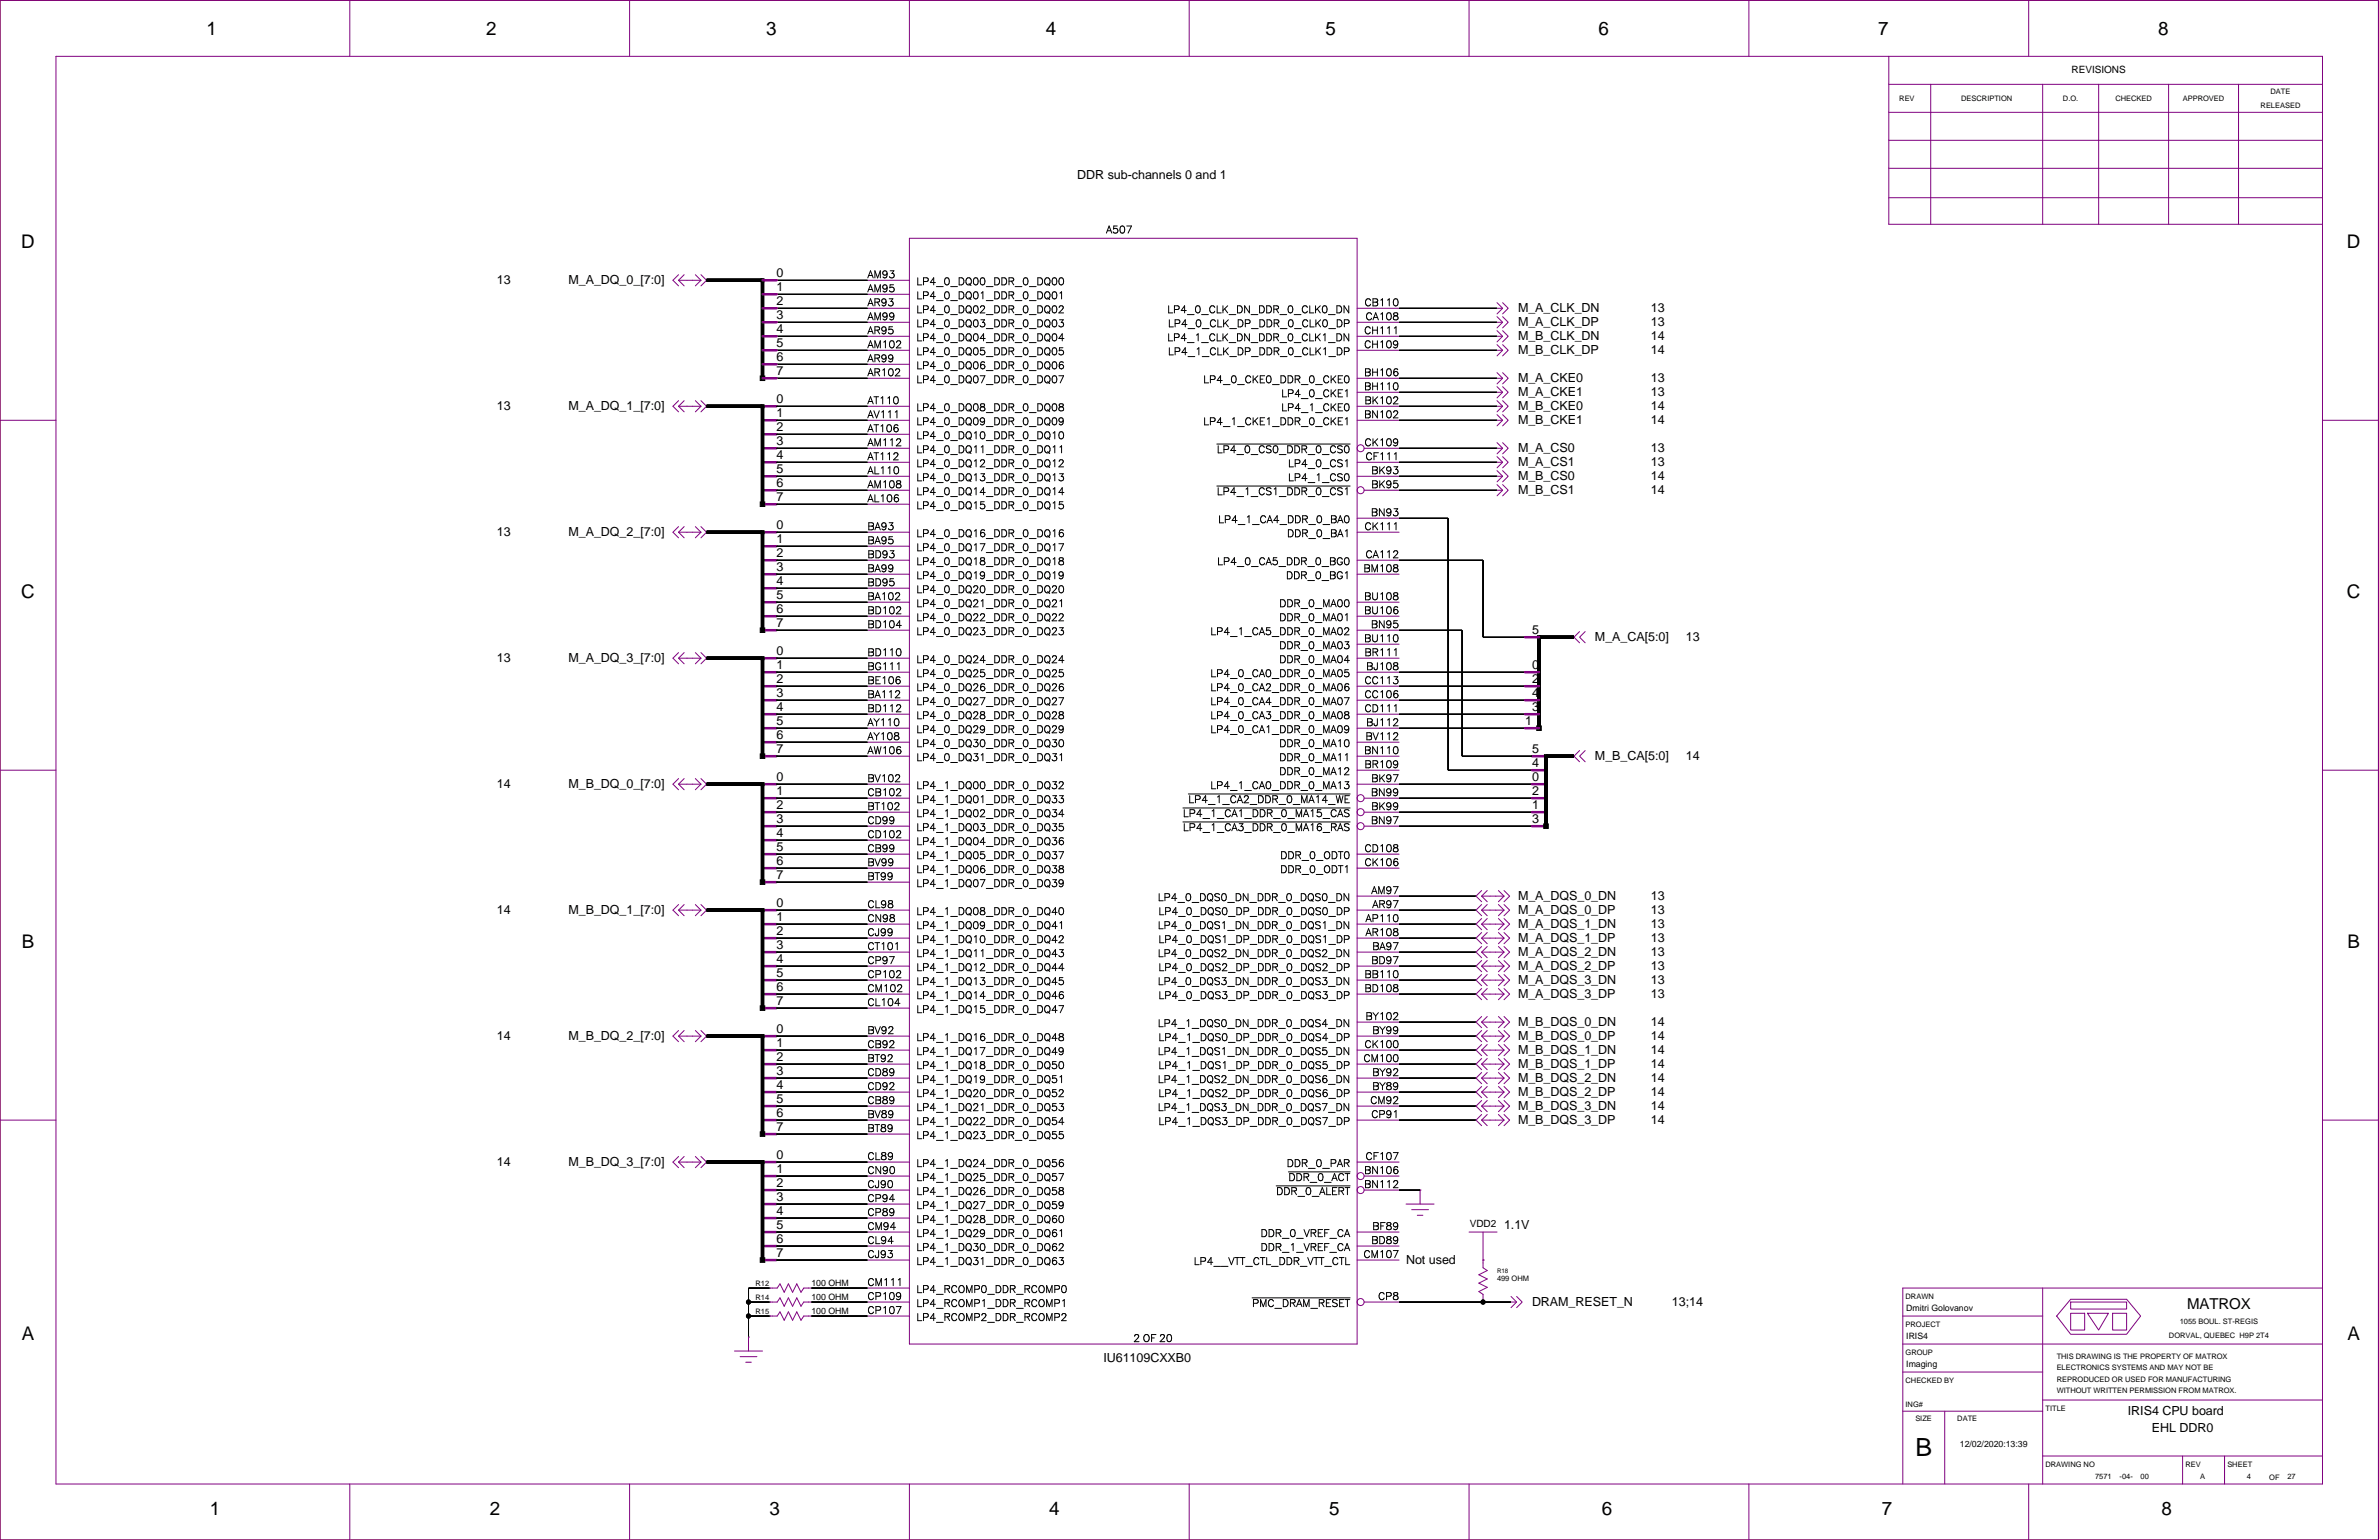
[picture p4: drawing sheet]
<svg xmlns="http://www.w3.org/2000/svg" width="432mm" height="279mm" viewBox="0 0 432 279" stroke-linecap="round" stroke-linejoin="round" font-family="sans-serif">
<defs><g id="words">
<text font-size="4.5" x="347.7" y="264.2">B</text>
<g font-size="3.4">
<text x="37.5" y="6.4">1</text>
<text x="88.2" y="6.4">2</text>
<text x="139" y="6.4">3</text>
<text x="189.8" y="6.4">4</text>
<text x="240.6" y="6.4">5</text>
<text x="290.1" y="6.4">6</text>
<text x="340.9" y="6.4">7</text>
<text x="391.7" y="6.4">8</text>
<text x="3.9" y="45">D</text>
<text x="426" y="45">D</text>
<text x="3.9" y="108.5">C</text>
<text x="426" y="108.5">C</text>
<text x="4" y="172">B</text>
<text x="426.1" y="172">B</text>
<text x="4" y="243.1">A</text>
<text x="426.1" y="243.1">A</text>
<text x="38.1" y="274.9">1</text>
<text x="88.9" y="274.9">2</text>
<text x="139.7" y="274.9">3</text>
<text x="190.5" y="274.9">4</text>
<text x="241.2" y="274.9">5</text>
<text x="290.8" y="274.9">6</text>
<text x="341.6" y="274.9">7</text>
<text x="392.3" y="274.9">8</text>
</g>
<text font-size="2.7" x="397" y="237.5">MATROX</text>
<g font-size="2.3">
<text x="195.5" y="32.6">DDR sub-channels 0 and 1</text>
<text x="90.2" y="51.5">13</text>
<text x="103.2" y="51.5">M_A_DQ_0_[7:0]</text>
<text x="140.9" y="52.9">1</text>
<text x="140.9" y="50.3">0</text>
<text x="140.9" y="58">3</text>
<text x="140.9" y="55.4">2</text>
<text x="275.5" y="56.6">M_A_CLK_DN</text>
<text x="275.5" y="59.1">M_A_CLK_DP</text>
<text x="299.7" y="56.6">13</text>
<text x="299.7" y="59.1">13</text>
<text x="140.9" y="60.5">4</text>
<text x="140.9" y="65.6">6</text>
<text x="140.9" y="63">5</text>
<text x="275.5" y="61.7">M_B_CLK_DN</text>
<text x="275.5" y="64.2">M_B_CLK_DP</text>
<text x="299.7" y="61.7">14</text>
<text x="299.7" y="64.2">14</text>
<text x="140.9" y="68.1">7</text>
<text x="275.5" y="71.8">M_A_CKE1</text>
<text x="275.5" y="69.3">M_A_CKE0</text>
<text x="299.7" y="69.3">13</text>
<text x="299.7" y="71.8">13</text>
<text x="90.2" y="74.4">13</text>
<text x="103.2" y="74.4">M_A_DQ_1_[7:0]</text>
<text x="140.9" y="73.2">0</text>
<text x="140.9" y="75.7">1</text>
<text x="275.5" y="76.9">M_B_CKE1</text>
<text x="275.5" y="74.4">M_B_CKE0</text>
<text x="299.7" y="74.4">14</text>
<text x="299.7" y="76.9">14</text>
<text x="140.9" y="78.3">2</text>
<text x="140.9" y="80.8">3</text>
<text x="140.9" y="83.4">4</text>
<text x="275.5" y="82">M_A_CS0</text>
<text x="299.7" y="82">13</text>
<text x="140.9" y="85.9">5</text>
<text x="140.9" y="88.4">6</text>
<text x="275.5" y="84.5">M_A_CS1</text>
<text x="275.5" y="89.6">M_B_CS1</text>
<text x="275.5" y="87.1">M_B_CS0</text>
<text x="299.7" y="84.5">13</text>
<text x="299.7" y="87.1">14</text>
<text x="299.7" y="89.6">14</text>
<text x="140.9" y="91">7</text>
<text x="90.2" y="97.2">13</text>
<text x="103.2" y="97.2">M_A_DQ_2_[7:0]</text>
<text x="140.9" y="98.6">1</text>
<text x="140.9" y="96">0</text>
<text x="140.9" y="101.1">2</text>
<text x="140.9" y="106.2">4</text>
<text x="140.9" y="103.7">3</text>
<text x="140.9" y="108.7">5</text>
<text x="140.9" y="111.3">6</text>
<text x="140.9" y="113.8">7</text>
<text x="140.9" y="118.9">0</text>
<text x="278.1" y="115.1">5</text>
<text x="289.5" y="116.3">M_A_CA[5:0]</text>
<text x="306" y="116.3">13</text>
<text x="90.2" y="120.1">13</text>
<text x="103.2" y="120.1">M_A_DQ_3_[7:0]</text>
<text x="140.9" y="124">2</text>
<text x="140.9" y="121.4">1</text>
<text x="278.1" y="121.4">0</text>
<text x="278.1" y="124">2</text>
<text x="140.9" y="131.6">5</text>
<text x="140.9" y="126.5">3</text>
<text x="140.9" y="129.1">4</text>
<text x="276.8" y="131.6">1</text>
<text x="278.1" y="126.5">4</text>
<text x="278.1" y="129.1">3</text>
<text x="140.9" y="134.1">6</text>
<text x="140.9" y="136.7">7</text>
<text x="278.1" y="136.7">5</text>
<text x="289.5" y="137.9">M_B_CA[5:0]</text>
<text x="306" y="137.9">14</text>
<text x="90.2" y="142.9">14</text>
<text x="103.2" y="142.9">M_B_DQ_0_[7:0]</text>
<text x="140.9" y="141.8">0</text>
<text x="278.1" y="139.2">4</text>
<text x="278.1" y="141.8">0</text>
<text x="140.9" y="146.8">2</text>
<text x="140.9" y="144.3">1</text>
<text x="140.9" y="149.4">3</text>
<text x="278.1" y="149.4">3</text>
<text x="278.1" y="146.8">1</text>
<text x="278.1" y="144.3">2</text>
<text x="140.9" y="154.5">5</text>
<text x="140.9" y="151.9">4</text>
<text x="140.9" y="157">6</text>
<text x="140.9" y="159.5">7</text>
<text x="90.2" y="165.8">14</text>
<text x="103.2" y="165.8">M_B_DQ_1_[7:0]</text>
<text x="140.9" y="164.6">0</text>
<text x="140.9" y="167.2">1</text>
<text x="275.5" y="163.3">M_A_DQS_0_DN</text>
<text x="275.5" y="165.8">M_A_DQS_0_DP</text>
<text x="299.7" y="163.3">13</text>
<text x="299.7" y="165.8">13</text>
<text x="140.9" y="169.7">2</text>
<text x="140.9" y="172.2">3</text>
<text x="275.5" y="173.4">M_A_DQS_2_DN</text>
<text x="275.5" y="168.3">M_A_DQS_1_DN</text>
<text x="275.5" y="170.9">M_A_DQS_1_DP</text>
<text x="299.7" y="168.3">13</text>
<text x="299.7" y="170.9">13</text>
<text x="299.7" y="173.4">13</text>
<text x="140.9" y="177.3">5</text>
<text x="140.9" y="179.8">6</text>
<text x="140.9" y="174.8">4</text>
<text x="275.5" y="178.5">M_A_DQS_3_DN</text>
<text x="275.5" y="176">M_A_DQS_2_DP</text>
<text x="299.7" y="176">13</text>
<text x="299.7" y="178.5">13</text>
<text x="140.9" y="182.4">7</text>
<text x="275.5" y="181">M_A_DQS_3_DP</text>
<text x="299.7" y="181">13</text>
<text x="90.2" y="188.7">14</text>
<text x="103.2" y="188.7">M_B_DQ_2_[7:0]</text>
<text x="140.9" y="187.5">0</text>
<text x="140.9" y="190">1</text>
<text x="275.5" y="186.1">M_B_DQS_0_DN</text>
<text x="275.5" y="188.7">M_B_DQS_0_DP</text>
<text x="275.5" y="191.2">M_B_DQS_1_DN</text>
<text x="299.7" y="186.1">14</text>
<text x="299.7" y="188.7">14</text>
<text x="299.7" y="191.2">14</text>
<text x="140.9" y="192.5">2</text>
<text x="140.9" y="195.1">3</text>
<text x="140.9" y="197.6">4</text>
<text x="275.5" y="196.3">M_B_DQS_2_DN</text>
<text x="275.5" y="193.7">M_B_DQS_1_DP</text>
<text x="299.7" y="193.7">14</text>
<text x="299.7" y="196.3">14</text>
<text x="140.9" y="202.7">6</text>
<text x="140.9" y="200.2">5</text>
<text x="275.5" y="201.4">M_B_DQS_3_DN</text>
<text x="275.5" y="203.9">M_B_DQS_3_DP</text>
<text x="275.5" y="198.8">M_B_DQS_2_DP</text>
<text x="299.7" y="198.8">14</text>
<text x="299.7" y="201.4">14</text>
<text x="299.7" y="203.9">14</text>
<text x="140.9" y="205.2">7</text>
<text x="90.2" y="211.5">14</text>
<text x="103.2" y="211.5">M_B_DQ_3_[7:0]</text>
<text x="140.9" y="215.4">2</text>
<text x="140.9" y="210.3">0</text>
<text x="140.9" y="212.9">1</text>
<text x="140.9" y="217.9">3</text>
<text x="140.9" y="220.5">4</text>
<text x="140.9" y="223">5</text>
<text x="140.9" y="225.6">6</text>
<text x="273" y="223">1.1V</text>
<text x="140.9" y="228.1">7</text>
<text x="255.2" y="229.4">Not used</text>
<text x="278.1" y="236.9">DRAM_RESET_N</text>
<text x="303.5" y="236.9">13;14</text>
<text x="200.3" y="247.1">IU61109CXXB0</text>
<text x="386.2" y="256.7">IRIS4 CPU board</text>
<text x="390.6" y="259.8">EHL DDR0</text>
</g>
<g font-size="1.8">
<text x="376" y="13.3">REVISIONS</text>
<text x="200.8" y="41.9">A507</text>
<text x="157.4" y="52.6">AM95</text>
<text x="157.4" y="50">AM93</text>
<text x="166.3" y="51.3">LP4_0_DQ00_DDR_0_DQ00</text>
<text x="166.3" y="53.8">LP4_0_DQ01_DDR_0_DQ01</text>
<text x="157.4" y="57.7">AM99</text>
<text x="157.4" y="55.1">AR93</text>
<text x="166.3" y="56.4">LP4_0_DQ02_DDR_0_DQ02</text>
<text x="166.3" y="58.9">LP4_0_DQ03_DDR_0_DQ03</text>
<text x="211.9" y="56.4">LP4_0_CLK_DN_DDR_0_CLK0_DN</text>
<text x="212" y="58.9">LP4_0_CLK_DP_DDR_0_CLK0_DP</text>
<text x="247.7" y="55.1">CB110</text>
<text x="247.8" y="57.7">CA108</text>
<text x="157.4" y="65.3">AR99</text>
<text x="157.4" y="62.7">AM102</text>
<text x="157.4" y="60.2">AR95</text>
<text x="166.3" y="61.5">LP4_0_DQ04_DDR_0_DQ04</text>
<text x="166.3" y="64">LP4_0_DQ05_DDR_0_DQ05</text>
<text x="211.9" y="61.5">LP4_1_CLK_DN_DDR_0_CLK1_DN</text>
<text x="212" y="64">LP4_1_CLK_DP_DDR_0_CLK1_DP</text>
<text x="247.6" y="62.7">CH109</text>
<text x="247.6" y="60.2">CH111</text>
<text x="157.4" y="67.8">AR102</text>
<text x="166.3" y="66.5">LP4_0_DQ06_DDR_0_DQ06</text>
<text x="166.3" y="69.1">LP4_0_DQ07_DDR_0_DQ07</text>
<text x="218.4" y="69.1">LP4_0_CKE0_DDR_0_CKE0</text>
<text x="232.6" y="71.6">LP4_0_CKE1</text>
<text x="247.6" y="70.3">BH110</text>
<text x="247.6" y="67.8">BH106</text>
<text x="157.4" y="78">AT106</text>
<text x="157.4" y="75.4">AV111</text>
<text x="157.4" y="72.9">AT110</text>
<text x="166.3" y="74.2">LP4_0_DQ08_DDR_0_DQ08</text>
<text x="166.3" y="76.7">LP4_0_DQ09_DDR_0_DQ09</text>
<text x="218.4" y="76.7">LP4_1_CKE1_DDR_0_CKE1</text>
<text x="232.6" y="74.2">LP4_1_CKE0</text>
<text x="247.6" y="75.4">BN102</text>
<text x="247.7" y="72.9">BK102</text>
<text x="157.4" y="83">AT112</text>
<text x="157.4" y="80.5">AM112</text>
<text x="166.3" y="79.2">LP4_0_DQ10_DDR_0_DQ10</text>
<text x="166.3" y="81.8">LP4_0_DQ11_DDR_0_DQ11</text>
<text x="220.9" y="81.8">LP4_0_CS0_DDR_0_CS0</text>
<text x="247.7" y="80.5">CK109</text>
<text x="247.8" y="83">CF111</text>
<text x="157.4" y="88.1">AM108</text>
<text x="157.4" y="85.6">AL110</text>
<text x="166.3" y="84.3">LP4_0_DQ12_DDR_0_DQ12</text>
<text x="166.3" y="86.9">LP4_0_DQ13_DDR_0_DQ13</text>
<text x="166.3" y="89.4">LP4_0_DQ14_DDR_0_DQ14</text>
<text x="220.9" y="89.4">LP4_1_CS1_DDR_0_CS1</text>
<text x="233.8" y="84.3">LP4_0_CS1</text>
<text x="233.8" y="86.9">LP4_1_CS0</text>
<text x="248.9" y="88.1">BK95</text>
<text x="248.9" y="85.6">BK93</text>
<text x="157.4" y="95.7">BA93</text>
<text x="157.4" y="90.7">AL106</text>
<text x="166.3" y="91.9">LP4_0_DQ15_DDR_0_DQ15</text>
<text x="221.1" y="94.5">LP4_1_CA4_DDR_0_BA0</text>
<text x="247.7" y="95.7">CK111</text>
<text x="248.8" y="93.2">BN93</text>
<text x="157.4" y="100.8">BD93</text>
<text x="157.4" y="98.3">BA95</text>
<text x="166.3" y="97">LP4_0_DQ16_DDR_0_DQ16</text>
<text x="166.3" y="99.6">LP4_0_DQ17_DDR_0_DQ17</text>
<text x="233.6" y="97">DDR_0_BA1</text>
<text x="247.8" y="100.8">CA112</text>
<text x="157.4" y="105.9">BD95</text>
<text x="157.4" y="103.4">BA99</text>
<text x="166.3" y="102.1">LP4_0_DQ18_DDR_0_DQ18</text>
<text x="166.3" y="104.6">LP4_0_DQ19_DDR_0_DQ19</text>
<text x="166.3" y="107.2">LP4_0_DQ20_DDR_0_DQ20</text>
<text x="220.9" y="102.1">LP4_0_CA5_DDR_0_BG0</text>
<text x="233.4" y="104.6">DDR_0_BG1</text>
<text x="247.5" y="103.4">BM108</text>
<text x="157.4" y="113.5">BD104</text>
<text x="157.4" y="111">BD102</text>
<text x="157.4" y="108.4">BA102</text>
<text x="166.3" y="109.7">LP4_0_DQ21_DDR_0_DQ21</text>
<text x="166.3" y="112.2">LP4_0_DQ22_DDR_0_DQ22</text>
<text x="232.2" y="109.7">DDR_0_MA00</text>
<text x="232.2" y="112.2">DDR_0_MA01</text>
<text x="247.6" y="111">BU106</text>
<text x="247.6" y="108.4">BU108</text>
<text x="248.8" y="113.5">BN95</text>
<text x="157.4" y="118.6">BD110</text>
<text x="166.3" y="114.8">LP4_0_DQ23_DDR_0_DQ23</text>
<text x="166.3" y="119.9">LP4_0_DQ24_DDR_0_DQ24</text>
<text x="219.7" y="114.8">LP4_1_CA5_DDR_0_MA02</text>
<text x="232.2" y="117.3">DDR_0_MA03</text>
<text x="232.2" y="119.9">DDR_0_MA04</text>
<text x="247.6" y="116.1">BU110</text>
<text x="247.7" y="118.6">BR111</text>
<text x="157.4" y="123.7">BE106</text>
<text x="157.4" y="121.1">BG111</text>
<text x="166.3" y="122.4">LP4_0_DQ25_DDR_0_DQ25</text>
<text x="166.3" y="124.9">LP4_0_DQ26_DDR_0_DQ26</text>
<text x="219.7" y="122.4">LP4_0_CA0_DDR_0_MA05</text>
<text x="219.7" y="124.9">LP4_0_CA2_DDR_0_MA06</text>
<text x="247.7" y="123.7">CC113</text>
<text x="248" y="121.1">BJ108</text>
<text x="157.4" y="131.3">AY110</text>
<text x="157.4" y="128.8">BD112</text>
<text x="157.4" y="126.2">BA112</text>
<text x="166.3" y="127.5">LP4_0_DQ27_DDR_0_DQ27</text>
<text x="166.3" y="130">LP4_0_DQ28_DDR_0_DQ28</text>
<text x="219.7" y="130">LP4_0_CA3_DDR_0_MA08</text>
<text x="219.7" y="127.5">LP4_0_CA4_DDR_0_MA07</text>
<text x="247.7" y="126.2">CC106</text>
<text x="247.7" y="128.8">CD111</text>
<text x="248" y="131.3">BJ112</text>
<text x="157.4" y="136.4">AW106</text>
<text x="157.4" y="133.8">AY108</text>
<text x="166.3" y="132.6">LP4_0_DQ29_DDR_0_DQ29</text>
<text x="166.3" y="135.1">LP4_0_DQ30_DDR_0_DQ30</text>
<text x="166.3" y="137.6">LP4_0_DQ31_DDR_0_DQ31</text>
<text x="219.7" y="132.6">LP4_0_CA1_DDR_0_MA09</text>
<text x="232.2" y="135.1">DDR_0_MA10</text>
<text x="232.2" y="137.6">DDR_0_MA11</text>
<text x="247.6" y="136.4">BN110</text>
<text x="247.8" y="133.8">BV112</text>
<text x="157.4" y="144">CB102</text>
<text x="157.4" y="141.5">BV102</text>
<text x="166.3" y="142.7">LP4_1_DQ00_DDR_0_DQ32</text>
<text x="219.7" y="142.7">LP4_1_CA0_DDR_0_MA13</text>
<text x="232.2" y="140.2">DDR_0_MA12</text>
<text x="247.7" y="138.9">BR109</text>
<text x="248.8" y="144">BN99</text>
<text x="248.9" y="141.5">BK97</text>
<text x="157.4" y="149.1">CD99</text>
<text x="157.4" y="146.5">BT102</text>
<text x="166.3" y="145.3">LP4_1_DQ01_DDR_0_DQ33</text>
<text x="166.3" y="147.8">LP4_1_DQ02_DDR_0_DQ34</text>
<text x="214.7" y="147.8">LP4_1_CA1_DDR_0_MA15_CAS</text>
<text x="215.7" y="145.3">LP4_1_CA2_DDR_0_MA14_WE</text>
<text x="248.8" y="149.1">BN97</text>
<text x="248.9" y="146.5">BK99</text>
<text x="157.4" y="154.1">CB99</text>
<text x="157.4" y="151.6">CD102</text>
<text x="166.3" y="150.3">LP4_1_DQ03_DDR_0_DQ35</text>
<text x="166.3" y="152.9">LP4_1_DQ04_DDR_0_DQ36</text>
<text x="166.3" y="155.4">LP4_1_DQ05_DDR_0_DQ37</text>
<text x="214.7" y="150.3">LP4_1_CA3_DDR_0_MA16_RAS</text>
<text x="232.4" y="155.4">DDR_0_ODT0</text>
<text x="247.7" y="154.1">CD108</text>
<text x="157.4" y="159.2">BT99</text>
<text x="157.4" y="156.7">BV99</text>
<text x="166.3" y="158">LP4_1_DQ06_DDR_0_DQ38</text>
<text x="166.3" y="160.5">LP4_1_DQ07_DDR_0_DQ39</text>
<text x="232.4" y="158">DDR_0_ODT1</text>
<text x="247.7" y="156.7">CK106</text>
<text x="248.9" y="161.8">AM97</text>
<text x="157.4" y="166.8">CN98</text>
<text x="157.4" y="164.3">CL98</text>
<text x="166.3" y="165.6">LP4_1_DQ08_DDR_0_DQ40</text>
<text x="210.1" y="163">LP4_0_DQS0_DN_DDR_0_DQS0_DN</text>
<text x="210.3" y="165.6">LP4_0_DQS0_DP_DDR_0_DQS0_DP</text>
<text x="247.8" y="166.8">AP110</text>
<text x="249.1" y="164.3">AR97</text>
<text x="157.4" y="171.9">CT101</text>
<text x="157.4" y="169.4">CJ99</text>
<text x="166.3" y="168.1">LP4_1_DQ09_DDR_0_DQ41</text>
<text x="166.3" y="170.7">LP4_1_DQ10_DDR_0_DQ42</text>
<text x="166.3" y="173.2">LP4_1_DQ11_DDR_0_DQ43</text>
<text x="210.1" y="168.1">LP4_0_DQS1_DN_DDR_0_DQS1_DN</text>
<text x="210.1" y="173.2">LP4_0_DQS2_DN_DDR_0_DQS2_DN</text>
<text x="210.3" y="170.7">LP4_0_DQS1_DP_DDR_0_DQS1_DP</text>
<text x="247.8" y="169.4">AR108</text>
<text x="249.1" y="171.9">BA97</text>
<text x="157.4" y="179.5">CM102</text>
<text x="157.4" y="177">CP102</text>
<text x="157.4" y="174.5">CP97</text>
<text x="166.3" y="175.7">LP4_1_DQ12_DDR_0_DQ44</text>
<text x="166.3" y="178.3">LP4_1_DQ13_DDR_0_DQ45</text>
<text x="210.1" y="178.3">LP4_0_DQS3_DN_DDR_0_DQS3_DN</text>
<text x="210.3" y="175.7">LP4_0_DQS2_DP_DDR_0_DQS2_DP</text>
<text x="247.7" y="179.5">BD108</text>
<text x="247.7" y="177">BB110</text>
<text x="248.9" y="174.5">BD97</text>
<text x="157.4" y="182.1">CL104</text>
<text x="166.3" y="180.8">LP4_1_DQ14_DDR_0_DQ46</text>
<text x="166.3" y="183.4">LP4_1_DQ15_DDR_0_DQ47</text>
<text x="210.1" y="185.9">LP4_1_DQS0_DN_DDR_0_DQS4_DN</text>
<text x="210.3" y="180.8">LP4_0_DQS3_DP_DDR_0_DQS3_DP</text>
<text x="247.8" y="184.6">BY102</text>
<text x="157.4" y="189.7">CB92</text>
<text x="157.4" y="187.2">BV92</text>
<text x="166.3" y="188.4">LP4_1_DQ16_DDR_0_DQ48</text>
<text x="166.3" y="191">LP4_1_DQ17_DDR_0_DQ49</text>
<text x="210.1" y="191">LP4_1_DQS1_DN_DDR_0_DQS5_DN</text>
<text x="210.3" y="188.4">LP4_1_DQS0_DP_DDR_0_DQS4_DP</text>
<text x="247.7" y="189.7">CK100</text>
<text x="249.1" y="187.2">BY99</text>
<text x="157.4" y="197.3">CD92</text>
<text x="157.4" y="194.8">CD89</text>
<text x="157.4" y="192.2">BT92</text>
<text x="166.3" y="193.5">LP4_1_DQ18_DDR_0_DQ50</text>
<text x="166.3" y="196">LP4_1_DQ19_DDR_0_DQ51</text>
<text x="210.1" y="196">LP4_1_DQS2_DN_DDR_0_DQS6_DN</text>
<text x="210.3" y="193.5">LP4_1_DQS1_DP_DDR_0_DQS5_DP</text>
<text x="247.5" y="192.2">CM100</text>
<text x="249.1" y="197.3">BY89</text>
<text x="249.1" y="194.8">BY92</text>
<text x="157.4" y="202.4">BV89</text>
<text x="157.4" y="199.9">CB89</text>
<text x="166.3" y="198.6">LP4_1_DQ20_DDR_0_DQ52</text>
<text x="166.3" y="201.1">LP4_1_DQ21_DDR_0_DQ53</text>
<text x="166.3" y="203.7">LP4_1_DQ22_DDR_0_DQ54</text>
<text x="210.1" y="201.1">LP4_1_DQS3_DN_DDR_0_DQS7_DN</text>
<text x="210.3" y="198.6">LP4_1_DQS2_DP_DDR_0_DQS6_DP</text>
<text x="210.3" y="203.7">LP4_1_DQS3_DP_DDR_0_DQS7_DP</text>
<text x="248.7" y="199.9">CM92</text>
<text x="248.9" y="202.4">CP91</text>
<text x="157.4" y="204.9">BT89</text>
<text x="166.3" y="206.2">LP4_1_DQ23_DDR_0_DQ55</text>
<text x="157.4" y="215.1">CJ90</text>
<text x="157.4" y="212.6">CN90</text>
<text x="157.4" y="210">CL89</text>
<text x="166.3" y="211.3">LP4_1_DQ24_DDR_0_DQ56</text>
<text x="166.3" y="213.8">LP4_1_DQ25_DDR_0_DQ57</text>
<text x="233.5" y="211.3">DDR_0_PAR</text>
<text x="233.8" y="213.8">DDR_0_ACT</text>
<text x="247.6" y="215.1">BN112</text>
<text x="247.6" y="212.6">BN106</text>
<text x="247.8" y="210">CF107</text>
<text x="157.4" y="220.2">CP89</text>
<text x="157.4" y="217.6">CP94</text>
<text x="166.3" y="216.4">LP4_1_DQ26_DDR_0_DQ58</text>
<text x="166.3" y="218.9">LP4_1_DQ27_DDR_0_DQ59</text>
<text x="166.3" y="221.4">LP4_1_DQ28_DDR_0_DQ60</text>
<text x="231.6" y="216.4">DDR_0_ALERT</text>
<text x="157.4" y="227.8">CJ93</text>
<text x="157.4" y="225.3">CL94</text>
<text x="157.4" y="222.7">CM94</text>
<text x="166.3" y="224">LP4_1_DQ29_DDR_0_DQ61</text>
<text x="166.3" y="226.5">LP4_1_DQ30_DDR_0_DQ62</text>
<text x="228.8" y="224">DDR_0_VREF_CA</text>
<text x="228.8" y="226.5">DDR_1_VREF_CA</text>
<text x="247.5" y="227.8">CM107</text>
<text x="248.9" y="225.3">BD89</text>
<text x="249.1" y="222.7">BF89</text>
<text x="266.8" y="222.6">VDD2</text>
<text x="157.4" y="232.9">CM111</text>
<text x="166.3" y="229.1">LP4_1_DQ31_DDR_0_DQ63</text>
<text x="216.7" y="229.1">LP4__VTT_CTL_DDR_VTT_CTL</text>
<text x="157.4" y="237.9">CP107</text>
<text x="157.4" y="235.4">CP109</text>
<text x="166.3" y="234.1">LP4_RCOMP0_DDR_RCOMP0</text>
<text x="166.3" y="236.7">LP4_RCOMP1_DDR_RCOMP1</text>
<text x="166.3" y="239.2">LP4_RCOMP2_DDR_RCOMP2</text>
<text x="227.3" y="236.7">PMC_DRAM_RESET</text>
<text x="250.1" y="235.4">CP8</text>
<text x="205.7" y="243">2 OF 20</text>
</g>
<g font-size="1.6">
<text x="147.3" y="233.3">100 OHM</text>
<text x="147.3" y="235.9">100 OHM</text>
<text x="147.3" y="238.4">100 OHM</text>
<text x="346" y="237.8">Dmitri Golovanov</text>
<text x="346" y="242.9">IRIS4</text>
<text x="346" y="247.9">Imaging</text>
<text x="355.7" y="262.5">12/02/2020:13:39</text>
</g>
<g font-size="1.4">
<text x="412.1" y="17">DATE</text>
<text x="344.7" y="18.2">REV</text>
<text x="356" y="18.2">DESCRIPTION</text>
<text x="374.4" y="18.2">D.O.</text>
<text x="383.9" y="18.2">CHECKED</text>
<text x="396.2" y="18.2">APPROVED</text>
<text x="410.3" y="19.5">RELEASED</text>
<text x="137.1" y="233.4">R12</text>
<text x="271.7" y="232.4">499 OHM</text>
<text x="137.1" y="235.9">R14</text>
<text x="137.1" y="238.5">R15</text>
<text x="345.9" y="235.7">DRAWN</text>
<text x="345.9" y="240.7">PROJECT</text>
<text x="345.9" y="245.8">GROUP</text>
<text x="393.7" y="242.7">DORVAL, QUEBEC H9P 2T4</text>
<text x="395.6" y="240.2">1055 BOUL. ST-REGIS</text>
<text x="345.9" y="250.9">CHECKED BY</text>
<text x="373.3" y="246.6">THIS DRAWING IS THE PROPERTY OF MATROX</text>
<text x="373.3" y="248.6">ELECTRONICS SYSTEMS AND MAY NOT BE</text>
<text x="373.3" y="250.7">REPRODUCED OR USED FOR MANUFACTURING</text>
<text x="345.9" y="255.2">ING#</text>
<text x="347.6" y="257.8">SIZE</text>
<text x="355.3" y="257.8">DATE</text>
<text x="371.3" y="256">TITLE</text>
<text x="373.3" y="252.7">WITHOUT WRITTEN PERMISSION FROM MATROX.</text>
<text x="371.3" y="266.1">DRAWING NO</text>
<text x="380.3" y="268.3">7571</text>
<text x="384.7" y="268.3">-04-</text>
<text x="388.5" y="268.3">00</text>
<text x="396.7" y="266.1">REV</text>
<text x="399.3" y="268.3">A</text>
<text x="404.3" y="266.1">SHEET</text>
<text x="407.8" y="268.3">4</text>
<text x="411.9" y="268.4">OF</text>
<text x="415.2" y="268.3">27</text>
</g>
<text font-size="1.1" x="271.7" y="230.9">R18</text>
</g></defs>
<path d="M0 .1h431.7v279.3h-431.7z" fill="none" stroke="#800000" stroke-width=".18"/>
<g fill="none" stroke="#800080" stroke-width=".18">
<path d="M0 .1h431.7v279.3h-431.7zM10.2 10.2h411.3v259h-411.3zM63.5 .1v10.1M114.3 .1v10.1M165.1 .1v10.1M215.9 .1v10.1M266.6 .1v10.1M317.4 .1v10.1M342.8 15.3h78.7M342.8 10.2v30.5h78.7M350.4 15.3v25.4M368.2 .1v10.1"/>
<path d="M370.8 15.3v25.4M380.9 15.3v25.4M393.6 15.3v25.4M406.3 15.3v25.4M342.8 35.9h78.7M342.8 30.5h78.7M342.8 25.5h78.7M342.8 20.4h78.7M123.2 50.9h4M123.2 49.8l-1.1 1.1 1.1 1M123.2 50.9l1 1M124.2 49.8l-1 1.1"/>
<path d="M126.2 49.8l1 1.1M127.2 49.8l1 1.1-1 1M127.2 50.9l-1 1M128.2 50.9h.1M140.9 50.9h.1M140.9 53.4h.1M140.9 55.9h.1M140.9 58.5h.1M157.4 55.9h7.7M157.4 58.5h7.7M157.4 50.9h7.7M157.4 53.4h7.7"/>
<path d="M165.1 43.2h81.2v200.6h-81.2zM246.3 55.9h7.6M246.3 58.5h7.6M271.7 55.9h.1M271.7 58.5h.1M271.7 54.9l1 1-1 1M271.7 57.5l1 1-1 1M271.7 60l1 1-1 1M271.7 55.9h1M271.7 58.5h1M272.7 54.9l1 1-1 1M272.7 57.5l1 1-1 1"/>
<path d="M272.7 60l1 1-1 1M0 76.2h10.2M123.2 73.7h4M123.2 72.7l-1.1 1 1.1 1M123.2 73.7l1 1M124.2 72.7l-1 1M126.2 72.7l1 1M127.2 72.7l1 1-1 1M127.2 73.7l-1 1M128.2 73.7h.1M140.9 61h.1M140.9 63.5h.1"/>
<path d="M140.9 66.1h.1M140.9 68.6h.1M140.9 73.7h.1M140.9 76.2h.1M140.9 78.8h.1M157.4 76.2h7.7M157.4 68.6h7.7M157.4 61h7.7M157.4 63.5h7.7M157.4 66.1h7.7M157.4 73.7h7.7M157.4 78.8h7.7"/>
<path d="M246.3 76.2h7.6M246.3 68.6h7.6M246.3 71.2h7.6M246.3 61h7.6M246.3 63.5h7.6M246.3 73.7h7.6M271.7 71.2h.1M271.7 68.6h.1M271.7 76.2h.1M271.7 73.7h.1M271.7 61h.1M271.7 63.5h.1"/>
<path d="M271.7 70.2l1 1-1 1M271.7 67.6l1 1-1 1M271.7 75.2l1 1-1 1.1M271.7 72.7l1 1-1 1M271.7 62.5l1 1-1 1.1M271.7 76.2h1M271.7 68.6h1M271.7 71.2h1M271.7 61h1M271.7 63.5h1M271.7 73.7h1M272.7 70.2l1 1-1 1"/>
<path d="M272.7 67.6l1 1-1 1M272.7 75.2l1 1-1 1.1M272.7 72.7l1 1-1 1M272.7 62.5l1 1-1 1.1M421.5 76.2h10.2M123.2 96.6h4M123.2 95.5l-1.1 1.1 1.1 1M123.2 96.6l1 1M124.2 95.5l-1 1.1M126.2 95.5l1 1.1M127.2 95.5l1 1.1-1 1M127.2 96.6l-1 1"/>
<path d="M128.2 96.6h.1M140.9 81.3h.1M140.9 83.9h.1M140.9 86.4h.1M140.9 88.9h.1M140.9 91.5h.1M140.9 96.6h.1M140.9 99.1h.1M157.4 96.6h7.7M157.4 81.3h7.7M157.4 83.9h7.7M157.4 86.4h7.7"/>
<path d="M157.4 88.9h7.7M157.4 91.5h7.7M157.4 99.1h7.7M246.3 96.6h7.6M246.3 83.9h7.6M246.3 86.4h7.6M246.3 94h7.6M247.6 81.3h6.3M247.6 88.9h6.3M271.7 83.9h.1M271.7 81.3h.1M271.7 88.9h.1"/>
<path d="M271.7 86.4h.1M271.7 82.8l1 1.1-1 1M271.7 80.3l1 1-1 1M271.7 87.9l1 1-1 1.1M271.7 85.4l1 1-1 1M271.7 81.3h1M271.7 83.9h1M271.7 86.4h1M271.7 88.9h1M272.7 82.8l1 1.1-1 1M272.7 80.3l1 1-1 1M272.7 87.9l1 1-1 1.1"/>
<path d="M272.7 85.4l1 1-1 1M123.2 119.4h4M123.2 118.4l-1.1 1 1.1 1M123.2 119.4l1 1M124.2 118.4l-1 1M126.2 118.4l1 1M127.2 118.4l1 1-1 1M127.2 119.4l-1 1M128.2 119.4h.1M140.9 101.6h.1M140.9 104.2h.1M140.9 106.7h.1"/>
<path d="M140.9 109.3h.1M140.9 111.8h.1M140.9 114.3h.1M140.9 119.4h.1M157.4 104.2h7.7M157.4 109.3h7.7M157.4 111.8h7.7M157.4 119.4h7.7M157.4 101.6h7.7M157.4 106.7h7.7M157.4 114.3h7.7M246.3 104.2h7.6"/>
<path d="M246.3 109.3h7.6M246.3 111.8h7.6M246.3 116.9h7.6M246.3 119.4h7.6M246.3 101.6h7.6M246.3 114.3h7.6M276.8 115.6h.1M285.7 115.6h.1M286.7 114.6l-1 1 1 1M287.7 114.6l-1 1 1 1M0 139.7h10.2M140.9 122h.1"/>
<path d="M140.9 124.5h.1M140.9 127h.1M140.9 129.6h.1M140.9 132.1h.1M140.9 134.7h.1M140.9 137.2h.1M157.4 134.7h7.7M157.4 137.2h7.7M157.4 122h7.7M157.4 132.1h7.7M157.4 124.5h7.7M157.4 129.6h7.7"/>
<path d="M157.4 127h7.7M246.3 139.7h7.6M246.3 134.7h7.6M246.3 137.2h7.6M246.3 122h7.6M246.3 132.1h7.6M246.3 124.5h7.6M246.3 129.6h7.6M246.3 127h7.6M276.8 127h.1M276.8 129.6h.1M276.8 124.5h.1"/>
<path d="M276.8 132.1h.1M276.8 122h.1M278.1 137.2h.1M278.1 139.7h.1M285.7 137.2h.1M286.7 136.2l-1 1 1 1M287.7 136.2l-1 1 1 1M421.5 139.7h10.2M123.2 142.3h4M123.2 141.3l-1.1 1 1.1 1M123.2 142.3l1 1M124.2 141.3l-1 1"/>
<path d="M126.2 141.3l1 1M127.2 141.3l1 1-1 1M127.2 142.3l-1 1M128.2 142.3h.1M140.9 142.3h.1M140.9 144.8h.1M140.9 147.3h.1M140.9 149.9h.1M140.9 152.4h.1M140.9 155h.1M140.9 157.5h.1M157.4 155h7.7"/>
<path d="M157.4 157.5h7.7M157.4 142.3h7.7M157.4 147.3h7.7M157.4 144.8h7.7M157.4 149.9h7.7M157.4 152.4h7.7M246.3 155h7.6M246.3 157.5h7.6M246.3 142.3h7.6M247.6 147.3h6.3M247.6 144.8h6.3M247.6 149.9h6.3"/>
<path d="M278.1 149.9h.1M278.1 144.8h.1M278.1 147.3h.1M278.1 142.3h.1M123.2 165.1h4M123.2 164.1l-1.1 1 1.1 1M123.2 165.1l1 1M124.2 164.1l-1 1M126.2 164.1l1 1M127.2 164.1l1 1-1 1M127.2 165.1l-1 1M128.2 165.1h.1"/>
<path d="M140.9 160h.1M140.9 165.1h.1M140.9 167.7h.1M140.9 170.2h.1M140.9 172.7h.1M140.9 175.3h.1M140.9 177.8h.1M157.4 165.1h7.7M157.4 167.7h7.7M157.4 170.2h7.7M157.4 172.7h7.7M157.4 175.3h7.7"/>
<path d="M157.4 177.8h7.7M157.4 160h7.7M246.3 162.6h7.6M246.3 165.1h7.6M246.3 167.7h7.6M246.3 170.2h7.6M246.3 172.7h7.6M246.3 175.3h7.6M246.3 177.8h7.6M267.9 162.6h.1M267.9 165.1h.1M267.9 177.8h.1"/>
<path d="M267.9 172.7h.1M267.9 175.3h.1M267.9 167.7h.1M267.9 170.2h.1M268.9 162.6h4.1M268.9 165.1h4.1M268.9 167.7h4.1M268.9 170.2h4.1M268.9 172.7h4.1M268.9 175.3h4.1M268.9 177.8h4.1M268.9 161.6l-1 1 1 1"/>
<path d="M268.9 162.6l1 1M268.9 166.6l-1 1.1 1 1M268.9 164.1l-1 1 1 1M268.9 165.1l1 1M268.9 169.2l-1 1 1 1M268.9 176.8l-1 1 1 1M268.9 177.8l1 1M268.9 172.7l1 1.1M268.9 171.7l-1 1 1 1.1M268.9 179.3l-1 1.1 1 1M268.9 174.3l-1 1 1 1M268.9 167.7l1 1"/>
<path d="M268.9 175.3l1 1M268.9 170.2l1 1M269.9 161.6l-1 1M269.9 166.6l-1 1.1M269.9 164.1l-1 1M269.9 169.2l-1 1M269.9 176.8l-1 1M269.9 179.3l-1 1.1M269.9 171.7l-1 1M269.9 174.3l-1 1M272 166.6l1 1.1M272 161.6l1 1"/>
<path d="M272 169.2l1 1M272 164.1l1 1M272 176.8l1 1M272 179.3l1 1.1M272 171.7l1 1M272 174.3l1 1M273 161.6l1 1-1 1M273 162.6l-1 1M273 169.2l1 1-1 1M273 164.1l1 1-1 1M273 165.1l-1 1M273 172.7l-1 1.1"/>
<path d="M273 171.7l1 1-1 1.1M273 176.8l1 1-1 1M273 177.8l-1 1M273 175.3l-1 1M273 174.3l1 1-1 1M273 179.3l1 1.1-1 1M273 167.7l-1 1M273 166.6l1 1.1-1 1M273 170.2l-1 1M123.2 188h4M123.2 187l-1.1 1 1.1 1M123.2 188l1 1"/>
<path d="M124.2 187l-1 1M126.2 187l1 1M127.2 187l1 1-1 1M127.2 188l-1 1M128.2 188h.1M140.9 180.4h.1M140.9 182.9h.1M140.9 188h.1M140.9 190.5h.1M140.9 193.1h.1M140.9 195.6h.1M140.9 198.1h.1"/>
<path d="M157.4 180.4h7.7M157.4 182.9h7.7M157.4 188h7.7M157.4 190.5h7.7M157.4 193.1h7.7M157.4 195.6h7.7M157.4 198.1h7.7M246.3 180.4h7.6M246.3 188h7.6M246.3 190.5h7.6M246.3 193.1h7.6M246.3 195.6h7.6"/>
<path d="M246.3 198.1h7.6M246.3 185.4h7.6M267.9 180.4h.1M267.9 185.4h.1M267.9 188h.1M267.9 195.6h.1M267.9 198.1h.1M267.9 190.5h.1M267.9 193.1h.1M268.9 180.4h4.1M268.9 188h4.1M268.9 190.5h4.1"/>
<path d="M268.9 193.1h4.1M268.9 195.6h4.1M268.9 198.1h4.1M268.9 185.4h4.1M268.9 180.4l1 1M268.9 184.4l-1 1 1 1.1M268.9 185.4l1 1.1M268.9 189.5l-1 1 1 1M268.9 187l-1 1 1 1M268.9 188l1 1M268.9 192l-1 1.1 1 1M268.9 199.7l-1 1 1 1"/>
<path d="M268.9 194.6l-1 1 1 1M268.9 198.1l1 1.1M268.9 197.1l-1 1 1 1.1M268.9 195.6l1 1M268.9 190.5l1 1M268.9 193.1l1 1M269.9 184.4l-1 1M269.9 189.5l-1 1M269.9 187l-1 1M269.9 192l-1 1.1M269.9 199.7l-1 1M269.9 194.6l-1 1"/>
<path d="M269.9 197.1l-1 1M272 184.4l1 1M272 189.5l1 1M272 187l1 1M272 199.7l1 1M272 194.6l1 1M272 197.1l1 1M272 192l1 1.1M273 184.4l1 1-1 1.1M273 180.4l-1 1M273 189.5l1 1-1 1M273 185.4l-1 1.1"/>
<path d="M273 192l1 1.1-1 1M273 187l1 1-1 1M273 188l-1 1M273 195.6l-1 1M273 194.6l1 1-1 1M273 199.7l1 1-1 1M273 198.1l-1 1.1M273 197.1l1 1-1 1.1M273 190.5l-1 1M273 193.1l-1 1M0 203.2h10.2M123.2 210.8h4"/>
<path d="M123.2 209.8l-1.1 1 1.1 1.1M123.2 210.8l1 1.1M124.2 209.8l-1 1M126.2 209.8l1 1M127.2 209.8l1 1-1 1.1M127.2 210.8l-1 1.1M128.2 210.8h.1M140.9 200.7h.1M140.9 203.2h.1M140.9 205.8h.1M140.9 210.8h.1M140.9 213.4h.1"/>
<path d="M140.9 215.9h.1M140.9 218.5h.1M157.4 203.2h7.7M157.4 213.4h7.7M157.4 215.9h7.7M157.4 210.8h7.7M157.4 200.7h7.7M157.4 205.8h7.7M157.4 218.5h7.7M246.3 203.2h7.6M246.3 210.8h7.6M246.3 200.7h7.6"/>
<path d="M247.6 213.4h6.3M247.6 215.9h6.3M255.2 218.5h5.1M256.2 219.5h3.1M257.8 215.9h.1M257.8 215.9v2.6M267.9 200.7h.1M267.9 203.2h.1M268.9 203.2h4.1M268.9 200.7h4.1M268.9 200.7l1 1M268.9 202.2l-1 1 1 1"/>
<path d="M268.9 203.2l1 1M269.9 202.2l-1 1M272 202.2l1 1M273 200.7l-1 1M273 202.2l1 1-1 1M273 203.2l-1 1M421.5 203.2h10.2M139.7 233.7h.1M139.7 236.2h.1M139.7 238.8h.1M139.7 238.8h1.4l.5-.8 .7 1.5 .8-1.5 .8 1.5 .7-1.5 .8 1.5 .5-.7h1.4M139.7 233.7h1.4l.5-.8 .7 1.6 .8-1.6 .8 1.6 .7-1.6 .8 1.6 .5-.8h1.4"/>
<path d="M139.7 236.2h1.4l.5-.7 .7 1.5 .8-1.5 .8 1.5 .7-1.5 .8 1.5 .5-.8h1.4M140.9 221h.1M140.9 223.5h.1M140.9 226.1h.1M140.9 228.6h.1M147.3 233.7h.1M147.3 236.2h.1M147.3 238.8h.1M157.4 238.8h7.7M157.4 233.7h7.7M157.4 223.5h7.7M157.4 226.1h7.7"/>
<path d="M157.4 228.6h7.7M157.4 221h7.7M157.4 236.2h7.7M246.3 223.5h7.6M246.3 226.1h7.6M246.3 228.6h7.6M247.6 236.2h6.3M257.2 220.5h1.1M266.6 223.5h5.1M269.2 236.2h.1M269.2 228.6h.1M269.2 223.5v6.5l.7 .5-1.5 .8 1.5 .7-1.5 .8 1.5 .8-1.5 .7 .8 .5v1.4"/>
<path d="M274.3 236.2h.1M274.3 235.2l1 1-1 1M274.3 236.2h1M275.3 235.2l1 1-1 1M345.4 238.8h25.4M370.8 233.7v35.5M375.8 238.3h2.6v3h-2.6zM375.8 236.2h10.2v1.3h-10.2zM375.8 235.7h10.2l2.5 3.1-2.5 3.3h-10.2l-2.5-3.3zM378.9 238.3h3.8l-1.8 3zM383.5 238.3h2.5v3h-2.5zM421.5 233.7h-76.1v35.5"/>
<path d="M133.3 245.1h5.1M134.3 246.1h3.1M135.4 247.1h1M135.9 242.6h.1M135.9 242.6v2.5M345.4 256h25.4M345.4 248.9h25.4M345.4 243.8h76.1M353 256v13.2M370.8 254h50.7M63.5 269.2v10.2M114.3 269.2v10.2"/>
<path d="M165.1 269.2v10.2M215.9 269.2v10.2M266.6 269.2v10.2M317.4 269.2v10.2M368.2 269.2v10.2M370.8 264.2h50.7M396.1 264.2v5M403.8 264.2v5"/>
<circle cx="247" cy="88.9" r=".63"/>
<circle cx="247" cy="81.3" r=".63"/>
<circle cx="247" cy="149.9" r=".63"/>
<circle cx="247" cy="147.4" r=".63"/>
<circle cx="247" cy="144.8" r=".63"/>
<circle cx="247" cy="215.9" r=".63"/>
<circle cx="247" cy="213.4" r=".63"/>
<circle cx="247" cy="236.2" r=".63"/>
</g>
<g fill="none" stroke="#000" stroke-width=".18">
<path d="M140.9 50.9h16.5M140.9 53.4h16.5M140.9 55.9h16.5M140.9 58.5h16.5M253.9 55.9h17.8M253.9 58.5h17.8M140.9 61h16.5M140.9 63.5h16.5M140.9 66.1h16.5M140.9 68.6h16.5M140.9 73.7h16.5M140.9 76.2h16.5"/>
<path d="M140.9 78.8h16.5M253.9 61h17.8M253.9 63.5h17.8M253.9 68.6h17.8M253.9 73.7h17.8M253.9 76.2h17.8M253.9 71.2h17.8M140.9 81.3h16.5M140.9 83.9h16.5M140.9 86.4h16.5M140.9 88.9h16.5M140.9 91.5h16.5"/>
<path d="M140.9 96.6h16.5M140.9 99.1h16.5M220.9 80.6h24.2M220.9 88.2h24.2M253.9 81.3h17.8M253.9 83.9h17.8M253.9 86.4h17.8M253.9 88.9h17.8M253.9 94h8.9v45.7h15.3M140.9 101.6h16.5M140.9 104.2h16.5M140.9 106.7h16.5"/>
<path d="M140.9 109.3h16.5M140.9 111.8h16.5M140.9 114.3h16.5M140.9 119.4h16.5M253.9 101.6h15.3v14h7.6M253.9 114.3h11.5v22.9h12.7M140.9 122h16.5M140.9 124.5h16.5M140.9 127h16.5M140.9 129.6h16.5M140.9 132.1h16.5M140.9 134.7h16.5"/>
<path d="M140.9 137.2h16.5M253.9 122h22.9M253.9 124.5h22.9M253.9 127h22.9M253.9 129.6h22.9M253.9 132.1h22.9M140.9 142.3h16.5M140.9 144.8h16.5M140.9 147.3h16.5M140.9 149.9h16.5M140.9 152.4h16.5M140.9 155h16.5"/>
<path d="M140.9 157.5h16.5M214.7 146.6h30.4M214.7 149.1h30.4M215.7 144h29.4M253.9 142.3h24.2M253.9 144.8h24.2M253.9 147.3h24.2M253.9 149.9h24.2M140.9 160h16.5M140.9 165.1h16.5M140.9 167.7h16.5M140.9 170.2h16.5"/>
<path d="M140.9 172.7h16.5M140.9 175.3h16.5M140.9 177.8h16.5M253.9 165.1h14M253.9 167.7h14M253.9 170.2h14M253.9 172.7h14M253.9 175.3h14M253.9 177.8h14M253.9 162.6h14M140.9 180.4h16.5M140.9 182.9h16.5"/>
<path d="M140.9 188h16.5M140.9 190.5h16.5M140.9 193.1h16.5M140.9 195.6h16.5M140.9 198.1h16.5M253.9 180.4h14M253.9 188h14M253.9 190.5h14M253.9 193.1h14M253.9 195.6h14M253.9 198.1h14M253.9 185.4h14"/>
<path d="M140.9 200.7h16.5M140.9 203.2h16.5M140.9 205.8h16.5M140.9 210.8h16.5M140.9 213.4h16.5M140.9 215.9h16.5M140.9 218.5h16.5M231.6 215.2h13.5M233.9 212.6h11.2M253.9 200.7h14M253.9 203.2h14M253.9 215.9h3.9"/>
<path d="M135.9 236.2h3.8M135.9 238.8h3.8M139.7 233.7h-3.8v8.9M140.9 221h16.5M140.9 223.5h16.5M140.9 226.1h16.5M140.9 228.6h16.5M147.3 236.2h10.1M147.3 233.7h10.1M147.3 238.8h10.1M227.3 235.5h17.8M253.9 236.2h20.4"/>
<path d="M269.2 236.2h.1M269.2 228.6h.1"/>
<circle cx="135.9" cy="236.2" r=".38"/>
<circle cx="135.9" cy="238.8" r=".38"/>
<circle cx="269.2" cy="236.2" r=".38"/>
</g>
<g fill="#000" stroke="#000" stroke-width=".6">
<path d="M128.2 50.9h10.2z" fill-rule="evenodd"/>
<path d="M138.4 50.9v17.7z" fill-rule="evenodd"/>
<path d="M128.2 73.7h10.2z" fill-rule="evenodd"/>
<path d="M138.4 73.7v17.8z" fill-rule="evenodd"/>
<path d="M128.2 96.6h10.2z" fill-rule="evenodd"/>
<path d="M138.4 96.6v17.7z" fill-rule="evenodd"/>
<path d="M128.2 119.4h10.2z" fill-rule="evenodd"/>
<path d="M138.4 119.4v17.8z" fill-rule="evenodd"/>
<path d="M279.3 115.6v16.5z" fill-rule="evenodd"/>
<path d="M279.3 115.6h6.4z" fill-rule="evenodd"/>
<path d="M280.6 137.2v12.7z" fill-rule="evenodd"/>
<path d="M280.6 137.2h5.1z" fill-rule="evenodd"/>
<path d="M128.2 142.3h10.2z" fill-rule="evenodd"/>
<path d="M138.4 142.3v17.7z" fill-rule="evenodd"/>
<path d="M128.2 165.1h10.2z" fill-rule="evenodd"/>
<path d="M138.4 165.1v17.8z" fill-rule="evenodd"/>
<path d="M128.2 188h10.2z" fill-rule="evenodd"/>
<path d="M138.4 188v17.8z" fill-rule="evenodd"/>
<path d="M128.2 210.8h10.2z" fill-rule="evenodd"/>
<path d="M138.4 210.8v17.8z" fill-rule="evenodd"/>
</g>
<path d="M128.2 50.9h10.2v17.7M128.2 73.7h10.2v17.8M128.2 96.6h10.2v17.7M128.2 119.4h10.2v17.8M285.7 115.6h-6.4v16.5M285.7 137.2h-5.1v12.7M128.2 142.3h10.2v17.7M128.2 165.1h10.2v17.8M128.2 188h10.2v17.8M128.2 210.8h10.2v17.8" fill="none" stroke="#000" stroke-width=".6"/>
<g fill="#000" stroke="#000" stroke-width=".18">
<path d="M138.1 50.6h.6v.5h-.6z" fill-rule="evenodd"/>
<path d="M140.9 50.9h16.5z" fill-rule="evenodd"/>
<path d="M140.9 53.4h16.5z" fill-rule="evenodd"/>
<path d="M140.9 55.9h16.5z" fill-rule="evenodd"/>
<path d="M140.9 58.5h16.5z" fill-rule="evenodd"/>
<path d="M253.9 55.9h17.8z" fill-rule="evenodd"/>
<path d="M253.9 58.5h17.8z" fill-rule="evenodd"/>
<path d="M138 68.2h.8v.8h-.8z" fill-rule="evenodd"/>
<path d="M138.1 73.4h.6v.6h-.6z" fill-rule="evenodd"/>
<path d="M140.9 61h16.5z" fill-rule="evenodd"/>
<path d="M140.9 63.5h16.5z" fill-rule="evenodd"/>
<path d="M140.9 66.1h16.5z" fill-rule="evenodd"/>
<path d="M140.9 68.6h16.5z" fill-rule="evenodd"/>
<path d="M140.9 73.7h16.5z" fill-rule="evenodd"/>
<path d="M140.9 76.2h16.5z" fill-rule="evenodd"/>
<path d="M140.9 78.8h16.5z" fill-rule="evenodd"/>
<path d="M253.9 71.2h17.8z" fill-rule="evenodd"/>
<path d="M253.9 68.6h17.8z" fill-rule="evenodd"/>
<path d="M253.9 76.2h17.8z" fill-rule="evenodd"/>
<path d="M253.9 73.7h17.8z" fill-rule="evenodd"/>
<path d="M253.9 61h17.8z" fill-rule="evenodd"/>
<path d="M253.9 63.5h17.8z" fill-rule="evenodd"/>
<path d="M138 91.1h.8v.8h-.8z" fill-rule="evenodd"/>
<path d="M138.1 96.3h.6v.5h-.6z" fill-rule="evenodd"/>
<path d="M140.9 81.3h16.5z" fill-rule="evenodd"/>
<path d="M140.9 83.9h16.5z" fill-rule="evenodd"/>
<path d="M140.9 86.4h16.5z" fill-rule="evenodd"/>
<path d="M140.9 88.9h16.5z" fill-rule="evenodd"/>
<path d="M140.9 91.5h16.5z" fill-rule="evenodd"/>
<path d="M140.9 96.6h16.5z" fill-rule="evenodd"/>
<path d="M140.9 99.1h16.5z" fill-rule="evenodd"/>
<path d="M253.9 94h8.9z" fill-rule="evenodd"/>
<path d="M262.8 94v45.7z" fill-rule="evenodd"/>
<path d="M253.9 83.9h17.8z" fill-rule="evenodd"/>
<path d="M253.9 81.3h17.8z" fill-rule="evenodd"/>
<path d="M253.9 88.9h17.8z" fill-rule="evenodd"/>
<path d="M253.9 86.4h17.8z" fill-rule="evenodd"/>
<path d="M138 113.9h.8v.9h-.8z" fill-rule="evenodd"/>
<path d="M138.1 119.1h.6v.6h-.6z" fill-rule="evenodd"/>
<path d="M140.9 101.6h16.5z" fill-rule="evenodd"/>
<path d="M140.9 104.2h16.5z" fill-rule="evenodd"/>
<path d="M140.9 106.7h16.5z" fill-rule="evenodd"/>
<path d="M140.9 109.3h16.5z" fill-rule="evenodd"/>
<path d="M140.9 111.8h16.5z" fill-rule="evenodd"/>
<path d="M140.9 114.3h16.5z" fill-rule="evenodd"/>
<path d="M140.9 119.4h16.5z" fill-rule="evenodd"/>
<path d="M253.9 114.3h11.5z" fill-rule="evenodd"/>
<path d="M265.4 114.3v22.9z" fill-rule="evenodd"/>
<path d="M269.2 101.6v14z" fill-rule="evenodd"/>
<path d="M253.9 101.6h15.3z" fill-rule="evenodd"/>
<path d="M269.2 115.6h7.6z" fill-rule="evenodd"/>
<path d="M279.1 115.3h.5v.6h-.5z" fill-rule="evenodd"/>
<path d="M138 136.8h.8v.8h-.8z" fill-rule="evenodd"/>
<path d="M140.9 122h16.5z" fill-rule="evenodd"/>
<path d="M140.9 124.5h16.5z" fill-rule="evenodd"/>
<path d="M140.9 127h16.5z" fill-rule="evenodd"/>
<path d="M140.9 129.6h16.5z" fill-rule="evenodd"/>
<path d="M140.9 132.1h16.5z" fill-rule="evenodd"/>
<path d="M140.9 134.7h16.5z" fill-rule="evenodd"/>
<path d="M140.9 137.2h16.5z" fill-rule="evenodd"/>
<path d="M253.9 122h22.9z" fill-rule="evenodd"/>
<path d="M253.9 124.5h22.9z" fill-rule="evenodd"/>
<path d="M253.9 127h22.9z" fill-rule="evenodd"/>
<path d="M253.9 129.6h22.9z" fill-rule="evenodd"/>
<path d="M253.9 132.1h22.9z" fill-rule="evenodd"/>
<path d="M262.8 139.7h15.3z" fill-rule="evenodd"/>
<path d="M265.4 137.2h12.7z" fill-rule="evenodd"/>
<path d="M278.9 131.7h.8v.8h-.8z" fill-rule="evenodd"/>
<path d="M280.3 136.9h.6v.6h-.6z" fill-rule="evenodd"/>
<path d="M138.1 142h.6v.6h-.6z" fill-rule="evenodd"/>
<path d="M140.9 142.3h16.5z" fill-rule="evenodd"/>
<path d="M140.9 144.8h16.5z" fill-rule="evenodd"/>
<path d="M140.9 147.3h16.5z" fill-rule="evenodd"/>
<path d="M140.9 149.9h16.5z" fill-rule="evenodd"/>
<path d="M140.9 152.4h16.5z" fill-rule="evenodd"/>
<path d="M140.9 155h16.5z" fill-rule="evenodd"/>
<path d="M140.9 157.5h16.5z" fill-rule="evenodd"/>
<path d="M253.9 142.3h24.2z" fill-rule="evenodd"/>
<path d="M253.9 144.8h24.2z" fill-rule="evenodd"/>
<path d="M253.9 147.3h24.2z" fill-rule="evenodd"/>
<path d="M253.9 149.9h24.2z" fill-rule="evenodd"/>
<path d="M280.2 149.5h.8v.8h-.8z" fill-rule="evenodd"/>
<path d="M138 159.6h.8v.9h-.8z" fill-rule="evenodd"/>
<path d="M138.1 164.8h.6v.6h-.6z" fill-rule="evenodd"/>
<path d="M140.9 160h16.5z" fill-rule="evenodd"/>
<path d="M140.9 165.1h16.5z" fill-rule="evenodd"/>
<path d="M140.9 167.7h16.5z" fill-rule="evenodd"/>
<path d="M140.9 170.2h16.5z" fill-rule="evenodd"/>
<path d="M140.9 172.7h16.5z" fill-rule="evenodd"/>
<path d="M140.9 175.3h16.5z" fill-rule="evenodd"/>
<path d="M140.9 177.8h16.5z" fill-rule="evenodd"/>
<path d="M253.9 162.6h14z" fill-rule="evenodd"/>
<path d="M253.9 165.1h14z" fill-rule="evenodd"/>
<path d="M253.9 177.8h14z" fill-rule="evenodd"/>
<path d="M253.9 172.7h14z" fill-rule="evenodd"/>
<path d="M253.9 175.3h14z" fill-rule="evenodd"/>
<path d="M253.9 167.7h14z" fill-rule="evenodd"/>
<path d="M253.9 170.2h14z" fill-rule="evenodd"/>
<path d="M138 182.5h.8v.8h-.8z" fill-rule="evenodd"/>
<path d="M138.1 187.7h.6v.6h-.6z" fill-rule="evenodd"/>
<path d="M140.9 180.4h16.5z" fill-rule="evenodd"/>
<path d="M140.9 182.9h16.5z" fill-rule="evenodd"/>
<path d="M140.9 188h16.5z" fill-rule="evenodd"/>
<path d="M140.9 190.5h16.5z" fill-rule="evenodd"/>
<path d="M140.9 193.1h16.5z" fill-rule="evenodd"/>
<path d="M140.9 195.6h16.5z" fill-rule="evenodd"/>
<path d="M140.9 198.1h16.5z" fill-rule="evenodd"/>
<path d="M253.9 180.4h14z" fill-rule="evenodd"/>
<path d="M253.9 185.4h14z" fill-rule="evenodd"/>
<path d="M253.9 188h14z" fill-rule="evenodd"/>
<path d="M253.9 195.6h14z" fill-rule="evenodd"/>
<path d="M253.9 198.1h14z" fill-rule="evenodd"/>
<path d="M253.9 190.5h14z" fill-rule="evenodd"/>
<path d="M253.9 193.1h14z" fill-rule="evenodd"/>
<path d="M138 205.3h.8v.9h-.8z" fill-rule="evenodd"/>
<path d="M138.1 210.6h.6v.5h-.6z" fill-rule="evenodd"/>
<path d="M140.9 200.7h16.5z" fill-rule="evenodd"/>
<path d="M140.9 203.2h16.5z" fill-rule="evenodd"/>
<path d="M140.9 205.8h16.5z" fill-rule="evenodd"/>
<path d="M140.9 210.8h16.5z" fill-rule="evenodd"/>
<path d="M140.9 213.4h16.5z" fill-rule="evenodd"/>
<path d="M140.9 215.9h16.5z" fill-rule="evenodd"/>
<path d="M140.9 218.5h16.5z" fill-rule="evenodd"/>
<path d="M253.9 215.9h3.9z" fill-rule="evenodd"/>
<path d="M253.9 200.7h14z" fill-rule="evenodd"/>
<path d="M253.9 203.2h14z" fill-rule="evenodd"/>
<path d="M135.9 238.8v3.8z" fill-rule="evenodd"/>
<path d="M135.9 233.7v2.5z" fill-rule="evenodd"/>
<path d="M135.9 236.2v2.6z" fill-rule="evenodd"/>
<path d="M138 228.2h.8v.8h-.8z" fill-rule="evenodd"/>
<path d="M135.9 238.8h3.8z" fill-rule="evenodd"/>
<path d="M135.9 236.2h3.8z" fill-rule="evenodd"/>
<path d="M135.9 233.7h3.8z" fill-rule="evenodd"/>
<path d="M140.9 221h16.5z" fill-rule="evenodd"/>
<path d="M140.9 223.5h16.5z" fill-rule="evenodd"/>
<path d="M140.9 226.1h16.5z" fill-rule="evenodd"/>
<path d="M140.9 228.6h16.5z" fill-rule="evenodd"/>
<path d="M147.3 233.7h10.1z" fill-rule="evenodd"/>
<path d="M147.3 236.2h10.1z" fill-rule="evenodd"/>
<path d="M147.3 238.8h10.1z" fill-rule="evenodd"/>
<path d="M253.9 236.2h15.3z" fill-rule="evenodd"/>
<path d="M269.2 236.2h5.1z" fill-rule="evenodd"/>
<circle cx="135.9" cy="236.2" r=".38"/>
<circle cx="135.9" cy="238.8" r=".38"/>
<circle cx="269.2" cy="236.2" r=".38"/>
</g>
<g fill="none" stroke="#800080" stroke-width=".45">
<path d="M138.4 50.9h2.5M138.4 53.4h2.5M138.4 55.9h2.5M138.4 58.5h2.5M138.4 61h2.5M138.4 63.5h2.5M138.4 66.1h2.5M138.4 68.6h2.5M138.4 73.7h2.5M138.4 76.2h2.5M138.4 78.8h2.5M138.4 81.3h2.5"/>
<path d="M138.4 83.9h2.5M138.4 86.4h2.5M138.4 88.9h2.5M138.4 91.5h2.5M138.4 96.6h2.5M138.4 99.1h2.5M138.4 101.6h2.5M138.4 104.2h2.5M138.4 106.7h2.5M138.4 109.3h2.5M138.4 111.8h2.5M138.4 114.3h2.5"/>
<path d="M138.4 119.4h2.5M276.8 115.6h2.5M138.4 122h2.5M138.4 124.5h2.5M138.4 127h2.5M138.4 129.6h2.5M138.4 132.1h2.5M138.4 134.7h2.5M138.4 137.2h2.5M276.8 122h2.5M276.8 124.5h2.5M276.8 127h2.5"/>
<path d="M276.8 129.6h2.5M276.8 132.1h2.5M278.1 137.2h2.5M278.1 139.7h2.5M138.4 142.3h2.5M138.4 144.8h2.5M138.4 147.3h2.5M138.4 149.9h2.5M138.4 152.4h2.5M138.4 155h2.5M138.4 157.5h2.5M278.1 142.3h2.5"/>
<path d="M278.1 144.8h2.5M278.1 147.3h2.5M278.1 149.9h2.5M138.4 160h2.5M138.4 165.1h2.5M138.4 167.7h2.5M138.4 170.2h2.5M138.4 172.7h2.5M138.4 175.3h2.5M138.4 177.8h2.5M138.4 180.4h2.5M138.4 182.9h2.5"/>
<path d="M138.4 188h2.5M138.4 190.5h2.5M138.4 193.1h2.5M138.4 195.6h2.5M138.4 198.1h2.5M138.4 200.7h2.5M138.4 203.2h2.5M138.4 205.8h2.5M138.4 210.8h2.5M138.4 213.4h2.5M138.4 215.9h2.5M138.4 218.5h2.5"/>
<path d="M138.4 221h2.5M138.4 223.5h2.5M138.4 226.1h2.5M138.4 228.6h2.5"/>
</g>
<use href="#words"/>
</svg>
